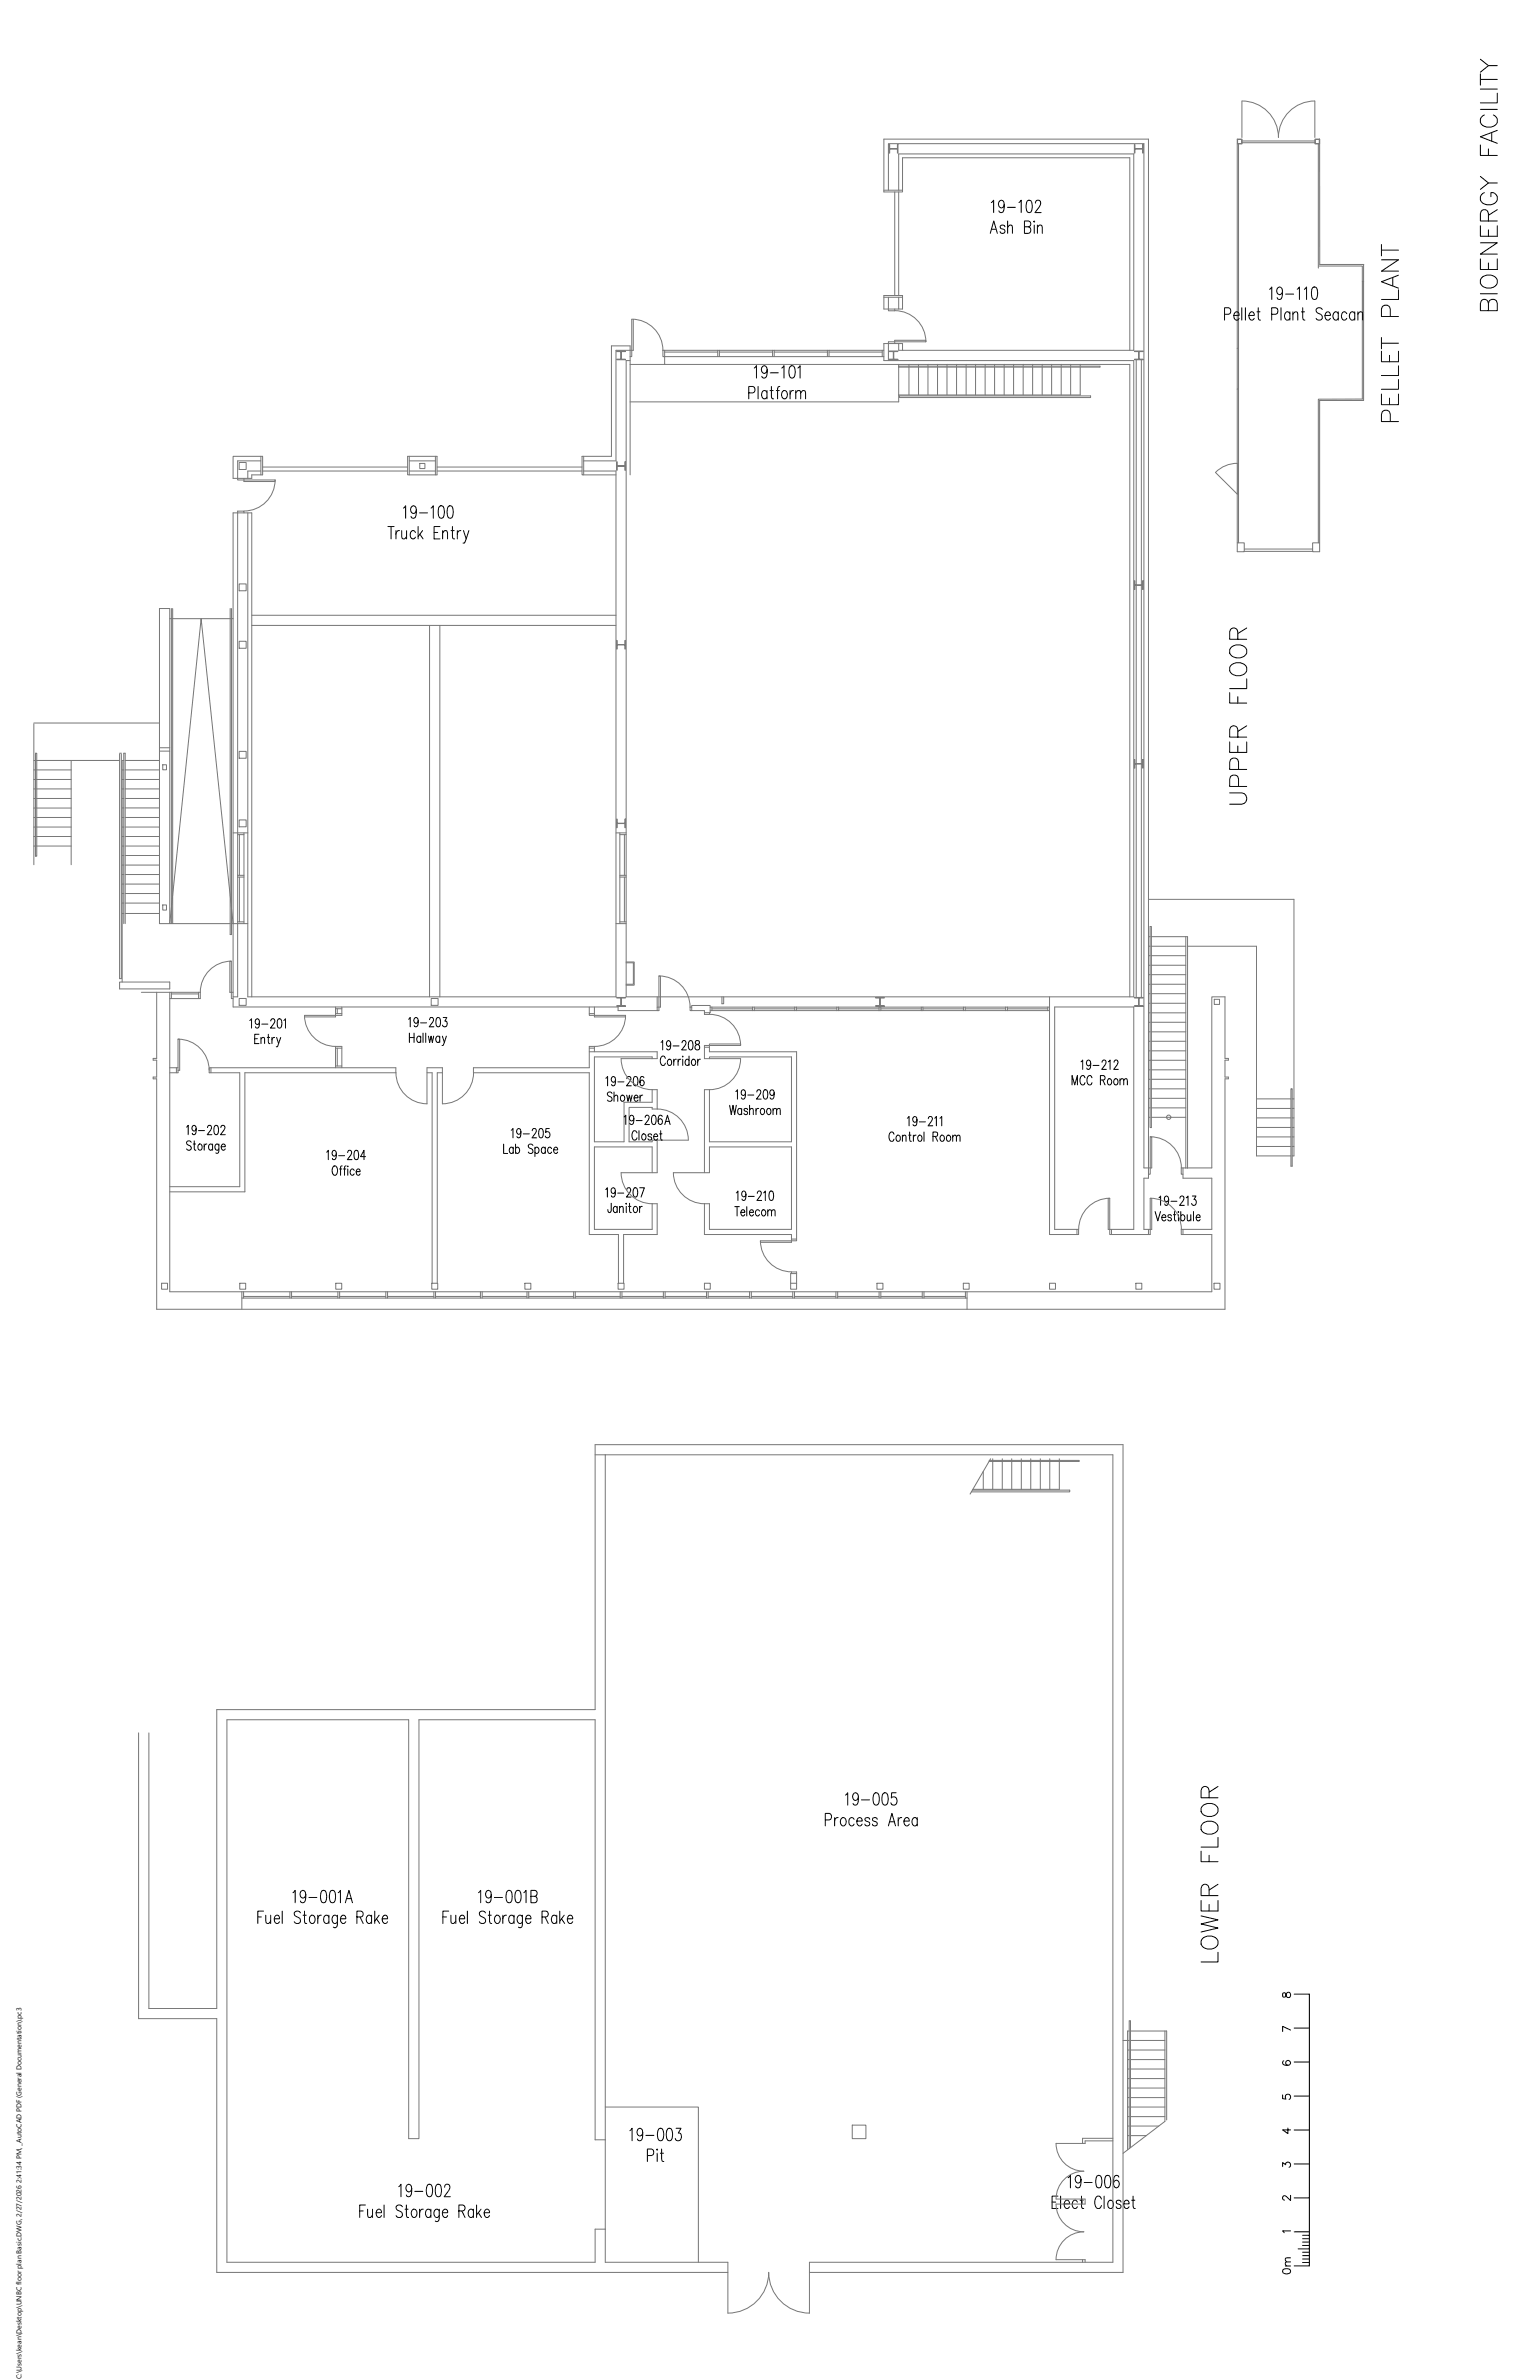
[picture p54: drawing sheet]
<svg xmlns="http://www.w3.org/2000/svg" width="279mm" height="432mm" viewBox="0 0 279 432" stroke-linecap="round" stroke-linejoin="round" font-family="sans-serif">
<defs><g id="words">
<text font-size="1.3" x="3.9" y="431.8" transform="rotate(-90 3.9 431.8)">C:\Users\kean\Desktop\UNBC floor plan Basic.DWG, 2/27/2026 2:41:34 PM, _AutoCAD PDF (General Documentation).pc3</text>
</g></defs>
<!-- layer: 3_Text -->
<g fill="none" stroke="#000" stroke-width=".18">
<path d="M179.9 36.8l.4-.5v2.3M182.2 37.1l-.2 .5a.47 .47 0 0 1-.8-.2 .64 .64 0 0 1 0-.7 .64 .64 0 0 1 .8-.3 2.06 2.06 0 0 1 0 2.1l-.5 .1-.3-.3M182.8 37.6h1.4M184.9 36.8l.4-.5v2.3M186.4 36.4l.4-.1a1.12 1.12 0 0 1 .5 1.3l-.3 .9-.4 .1a1.12 1.12 0 0 1-.4-1.3zM187.9 36.9v-.3a.51 .51 0 0 1 .8-.1 .51 .51 0 0 1 0 .7l-.9 1.4h1.1M179.7 42.4l.6-2.3 .7 2.3M179.9 41.6h.8M182.3 41.2a.46 .46 0 0 0-.4-.4 .46 .46 0 0 0-.5 .4 .85 .85 0 0 0 .8 .5l.1 .3a.46 .46 0 0 1-.4 .4 .46 .46 0 0 1-.5-.4M182.8 41.3l.4-.4 .4 .1 .1 1.4M182.8 40.1v2.3M185.9 41.2h.7a.55 .55 0 0 0 .4-.6 .55 .55 0 0 0-.4-.5h-.7v2.3h.7a.63 .63 0 0 0 .4-.6 .63 .63 0 0 0-.4-.6"/>
<path d="M187.6 40.1v.2zM187.6 40.9v1.5M188.2 41.3l.4-.4 .4 .1 .1 1.4M188.2 40.9v1.5M222.2 57h.7a.63 .63 0 0 0 .4-.5 .63 .63 0 0 0-.4-.6h-.7v2.2M223.9 57.3h.9v-.3a.43 .43 0 0 0-.2-.4 .43 .43 0 0 0-.5 .1 .82 .82 0 0 0 .4 1.4l.3-.3M225.3 55.9v2.2M226 55.9v2.2M226.6 57.3h1v-.3a.44 .44 0 0 0-.3-.3 .44 .44 0 0 0-.5 0 .81 .81 0 0 0-.2 .8 .81 .81 0 0 0 .6 .6l.4-.3M228 56.6h.6M228.3 55.9v1.8l.1 .3 .3 .1M230.3 52.5l.4-.4v2.3"/>
<path d="M230.7 57h.7a.63 .63 0 0 0 .5-.5 .63 .63 0 0 0-.5-.6h-.7v2.2M232.4 55.9v2.2M232.7 52.9a.59 .59 0 0 1-.6 .6 .73 .73 0 0 1-.5-.7 .73 .73 0 0 1 .6-.7 .95 .95 0 0 1 .5 1.3l-.3 .9-.4 .1-.2-.1-.1-.3M233.3 53.4h1.4M234 56.9l-.3-.3a.76 .76 0 0 0-.7 .8 .76 .76 0 0 0 .7 .7l.3-.3M234 56.6v1.5M234.6 57l.4-.4 .4 .1 .1 1.4M234.6 56.6v1.5M235.4 52.5l.4-.4v2.3M236.1 56.6h.6M236.3 55.9v1.8l.1 .3 .3 .1M236.6 52.5l.4-.4v2.3"/>
<path d="M238.2 52.2l.4-.1a1.12 1.12 0 0 1 .5 1.3l-.3 .9-.4 .1a1.12 1.12 0 0 1-.5-1.3zM239.9 56.2a.57 .57 0 0 0-.7-.3 .57 .57 0 0 0-.4 .7l.8 .4a.59 .59 0 0 1 .1 1 .59 .59 0 0 1-.9-.2M240.4 57.3h1v-.3a.46 .46 0 0 0-.3-.4 .46 .46 0 0 0-.5 .1 .82 .82 0 0 0 .4 1.4l.4-.3M242.8 56.9l-.3-.3a.76 .76 0 0 0-.7 .8 .76 .76 0 0 0 .7 .7l.3-.3M242.8 56.6v1.5M244.3 56.9l-.3-.3a.76 .76 0 0 0-.6 .8 .76 .76 0 0 0 .6 .7l.3-.3M245.8 56.9l-.3-.3a.76 .76 0 0 0-.7 .8 .76 .76 0 0 0 .7 .7l.3-.3M245.8 56.6v1.5M246.4 57l.4-.4 .4 .1v1.4M246.4 56.6v1.5M135.8 71.3h.8a.61 .61 0 0 0 .4-.6 .61 .61 0 0 0-.4-.6h-.8v2.3M136.8 66.8l.4-.4v2.2"/>
<path d="M137.5 70.1v2.3M139.1 71.2l-.3-.3a.76 .76 0 0 0-.6 .7 .76 .76 0 0 0 .6 .8l.3-.3M139.1 70.9v1.5M139.2 67.1l-.3 .6a.67 .67 0 0 1-.8-.5 .67 .67 0 0 1 .5-.8l.3 .1a1.91 1.91 0 0 1 0 2l-.4 .1-.3-.3M139.7 70.9h.6M139.7 67.7h1.5M140 70.1v1.9v.3l.4 .1M140.8 70.9h.6M141.5 70.1l-.3 .2-.1 .3v1.8M141.8 66.8l.4-.4v2.2M142 71l.2-.1a.76 .76 0 0 1 .7 .7 .76 .76 0 0 1-.7 .8 .89 .89 0 0 1-.2-1.4zM143.3 70.9v1.5"/>
<path d="M143.4 66.5l.4-.1a1.12 1.12 0 0 1 .5 1.3l-.3 .8-.4 .1a1.12 1.12 0 0 1-.5-1.3zM144 70.9l-.4 .1-.3 .5M144.4 71.3l.4-.4 .4 .1 .1 1.4M144.4 70.9v1.5M144.8 66.8l.4-.4v2.2M145.3 71.3l.4-.4 .4 .1 .1 1.4M70.4 95.6h1.1M71 95.6v2.2M71.8 96.3v1.5M72.5 96.3a.58 .58 0 0 0-.7 .7M72.9 96.3l.1 1.4 .4 .1 .4-.4M73.2 92.2l.4-.4v2.3"/>
<path d="M73.8 96.3v1.5M75.4 96.6l-.3-.3a.76 .76 0 0 0-.7 .8 .76 .76 0 0 0 .7 .7l.3-.3M75.5 92.5l-.2 .6a.47 .47 0 0 1-.7-.2 .64 .64 0 0 1 0-.8 .64 .64 0 0 1 .7-.2 2.09 2.09 0 0 1 0 2.1l-.4 .1-.2-.1-.1-.3M75.9 95.6v2.2M76.1 93.1h1.5M76.2 97l.6 .8M76.7 96.3l-.8 1.1M78.2 92.2l.4-.4v2.3M78.8 96.6h.6M79.7 91.9l.4-.1a1.12 1.12 0 0 1 .5 1.3l-.2 .9-.4 .1a1.09 1.09 0 0 1-.5-1.3zM79.8 95.6h-1v2.2h1M80.3 96.8l.4-.5 .4 .1 .1 1.4"/>
<path d="M80.3 96.3v1.5M81.3 91.9l.4-.1a1.12 1.12 0 0 1 .5 1.3l-.2 .9-.4 .1a1.16 1.16 0 0 1-.5-1.3zM81.8 96.3h.6M82.1 95.6v1.8v.3l.4 .1M83 96.3v1.5M83.6 96.3a.58 .58 0 0 0-.6 .7M84.1 96.3l.5 1.5 .5-1.5M84.6 97.8l-.3 .7-.3 .1M45.3 185.2l.3-.3v1.7M46.2 188.5h.5M47 187.7h-.8v1.7h.8M47.1 185.5l-.1 .2a.35 .35 0 0 1-.5 .2 .49 .49 0 0 1-.2-.7 .49 .49 0 0 1 .6-.2l.2 .5a.81 .81 0 0 1-.5 1.1l-.2-.2"/>
<path d="M47.3 188.6l.3-.3 .4 .1v1M47.3 188.3v1.1M47.5 185.9h1.1M48.5 188.3h.4M48.7 187.7v1.4v.2l.3 .1M49.1 185.3l.1-.2a.39 .39 0 0 1 .5-.1 .39 .39 0 0 1 .1 .5l-.7 1.1h.8M49.3 188.3v1.1M49.8 188.3a.46 .46 0 0 0-.5 .5M50.2 188.3l.3 1.1 .4-1.1M50.5 185l.3-.1a1.12 1.12 0 0 1 0 1.7h-.1a.79 .79 0 0 1-.4-1zM50.5 189.4l-.1 .5-.3 .1M51.5 185.2l.3-.3v1.7"/>
<path d="M74.1 185l.3-.3v1.7M74.3 187.5v1.7M74.3 188.3h.8M75.1 187.5v1.7M75.9 185.3l-.2 .4a.47 .47 0 0 1-.6-.5 .47 .47 0 0 1 .6-.4 1.26 1.26 0 0 1-.2 1.6l-.4-.3M76.3 185.7h1.1M76.3 188.3l-.2-.2a.58 .58 0 0 0-.5 .5 .58 .58 0 0 0 .5 .6l.2-.2M76.3 188.1v1.1M76.8 187.5v1.7M77.2 187.5v1.7M77.7 188.1l.3 1.1 .2-1.1 .2 1.1 .3-1.1M77.9 185.1l.3-.4h.2l.3 .3-.2 .6-.6 .8h.8"/>
<path d="M79.3 184.8l.3-.1a1.03 1.03 0 0 1 .3 1.4l-.1 .2-.4 .1a1.29 1.29 0 0 1-.1-1.6zM79.8 188.3l-.3-.2a.58 .58 0 0 0-.4 .5 .58 .58 0 0 0 .4 .6l.3-.2M79.8 188.1v1.1M80.3 188.1l.3 1.1 .4-1.1M80.4 184.7h.7l-.4 .6a.48 .48 0 0 1 .4 .8 .48 .48 0 0 1-.8 0M80.6 189.2l-.2 .6h-.2M109.9 195.7l.3-.3v1.7M111 198.5a.44 .44 0 0 0-.4-.3 .44 .44 0 0 0-.4 .4l.1 .3 .6 .3 .1 .5a.48 .48 0 0 1-.8 0M111.4 199.1l.3-.3 .3 .1 .1 1M111.4 198.2v1.7M111.7 196l-.1 .2a.35 .35 0 0 1-.5 .2 .49 .49 0 0 1-.2-.7 .49 .49 0 0 1 .6-.2l.2 .5a.81 .81 0 0 1-.5 1.1l-.2-.3M112.1 196.4h1.1"/>
<path d="M112.7 198.9a.54 .54 0 0 1 .7 .3 .54 .54 0 0 1-.4 .7l-.4-.2v-.4zM113.7 198.8l.2 1.1 .3-1.1 .2 1.1 .3-1.1M113.7 195.8l.1-.3a.39 .39 0 0 1 .5 0 .39 .39 0 0 1 .1 .5l-.7 1.1h.8M115 199.3h.8l-.2-.4a.54 .54 0 0 0-.6 .3 .54 .54 0 0 0 .3 .7h.2l.3-.2M115.1 195.5l.3-.1a1.16 1.16 0 0 1 0 1.7h-.1a1.03 1.03 0 0 1-.3-1.4zM116.1 198.8v1.1M116.6 198.8a.46 .46 0 0 0-.5 .5M116.8 195.6l-.3-.2a1.08 1.08 0 0 0-.3 1.4l.1 .2a.47 .47 0 0 0 .6-.4 .47 .47 0 0 0-.6-.5l-.2 .4M119.9 189.2l.3-.3v1.7M120.7 192.1a.41 .41 0 0 0-.2-.4 .41 .41 0 0 0-.4 .1 1.16 1.16 0 0 0 .1 1.6l.3-.1 .2-.3M121.3 192.3a.54 .54 0 0 1 .6 .4 .54 .54 0 0 1-.3 .7 .57 .57 0 0 1-.6-.4 .57 .57 0 0 1 .3-.7zM121.7 189.4l-.2 .4a.46 .46 0 0 1-.6-.4 .46 .46 0 0 1 .6-.4 1.29 1.29 0 0 1-.2 1.6l-.3-.1v-.2"/>
<path d="M122.1 189.8h1.1M122.2 192.3v1.1M122.7 192.3a.43 .43 0 0 0-.5 .4M123 192.3v1.1M123.5 192.3a.44 .44 0 0 0-.5 .4M123.7 189.3l.3-.4h.2l.3 .3-.2 .6-.6 .8h.8M123.9 191.7v.2zM123.9 192.3v1.1M125 192.5l-.2-.2a.57 .57 0 0 0-.5 .5 .57 .57 0 0 0 .5 .6l.2-.3M125 191.7v1.7M125.1 189l.3-.1a1.03 1.03 0 0 1 .3 1.3l-.1 .3-.4 .1a1.29 1.29 0 0 1-.1-1.6zM125.6 192.3h.1a.57 .57 0 0 1 .5 .5 .57 .57 0 0 1-.5 .6l-.3-.5z"/>
<path d="M126.2 189v.4a.66 .66 0 0 1 .7 .4 .66 .66 0 0 1-.1 .7 .52 .52 0 0 1-.8-.4 .52 .52 0 0 1 .7-.6l.1-.1a.36 .36 0 0 0-.2-.5zM126.6 192.3v1.1M127.1 192.3a.46 .46 0 0 0-.5 .4M133.5 198.1l.3-.3v1.7M135.3 198.4l-.2 .4a.46 .46 0 0 1-.6-.5 .46 .46 0 0 1 .6-.4 1.33 1.33 0 0 1-.2 1.6l-.3-.1-.1-.2M135.7 198.8h1.1M137.3 198.2l.2-.4 .4 .1 .1 .2-.1 .6-.7 .8h.9M138.6 197.9l.3-.1a1.02 1.02 0 0 1 .3 1.4l-.1 .2-.3 .1a1.33 1.33 0 0 1-.2-1.6zM140.5 198.4l-.2 .4a.47 .47 0 0 1-.6-.5 .47 .47 0 0 1 .6-.4 1.3 1.3 0 0 1-.2 1.6l-.3-.1-.1-.2M194.5 196.9v-1.7l.5 1.7 .5-1.7v1.7M196.1 192.7l.3-.3v1.7M196.8 195.6a.42 .42 0 0 0-.4-.4 .42 .42 0 0 0-.4 .4l-.1 .7a.47 .47 0 0 0 .4 .6 .47 .47 0 0 0 .5-.4"/>
<path d="M197.9 193l-.2 .4a.46 .46 0 0 1-.6-.5 .46 .46 0 0 1 .6-.4 1.29 1.29 0 0 1-.2 1.6l-.3-.1v-.1M198.1 195.6a.42 .42 0 0 0-.4-.4 .42 .42 0 0 0-.4 .4l-.1 .7a.47 .47 0 0 0 .3 .6 .47 .47 0 0 0 .6-.4M198.3 193.4h1.1M199.6 196h.8l.1-.3-.1-.4-.8-.1v1.7M199.9 192.8l.1-.2a.39 .39 0 0 1 .6-.1 .39 .39 0 0 1 0 .5l-.7 1.1h.8M200.1 196l.4 .9M201.1 192.7l.3-.3v1.7M201.1 195.9a.54 .54 0 0 1 .7 .3 .54 .54 0 0 1-.4 .7h-.3l-.1-.2-.1-.4zM202.1 192.8l.3-.4h.2l.2 .3-.1 .6-.6 .8h.8M202.2 195.9a.54 .54 0 0 1 .7 .3 .54 .54 0 0 1-.4 .7 .57 .57 0 0 1-.5-.4 .57 .57 0 0 1 .2-.6zM203.2 196.1l.3-.3 .3 .1 .1 1M203.2 195.8v1.1"/>
<path d="M203.9 196.1l.3-.3 .3 .1v1M33.8 204.6l.3-.3v1.7M34.7 207.3a.44 .44 0 0 0-.5-.2 .44 .44 0 0 0-.4 .4l.2 .2 .6 .3 .1 .5a.48 .48 0 0 1-.9 0M35.1 207.6h.4M35.2 207.1v1.3l.1 .3 .2 .1M35.6 204.8l-.2 .4a.46 .46 0 0 1-.6-.4 .46 .46 0 0 1 .6-.5 1.31 1.31 0 0 1-.2 1.7l-.3-.1v-.2M36 205.2h1.1M36.1 207.7a.54 .54 0 0 1 .6 .4 .54 .54 0 0 1-.3 .7 .57 .57 0 0 1-.5-.4 .57 .57 0 0 1 .2-.7zM37 207.6v1.2M37.5 207.6a.46 .46 0 0 0-.5 .5M37.7 204.7l.2-.4h.2l.3 .3-.2 .5-.6 .9h.8M38.6 207.9l-.2-.2a.52 .52 0 0 0-.6 .3 .52 .52 0 0 0 .2 .7l.3 .1 .3-.3"/>
<path d="M38.6 207.6v1.2M39 204.3h.3a1.03 1.03 0 0 1 .3 1.3l-.1 .3-.3 .1a1.31 1.31 0 0 1-.2-1.7zM39.7 207.6l-.1 1.6-.1 .1h-.3M39.7 207.9l-.1-.2a.54 .54 0 0 0-.7 .4 .54 .54 0 0 0 .4 .7h.2l.2-.3M40.1 204.7v-.3a.39 .39 0 0 1 .6-.1 .39 .39 0 0 1 0 .6l-.7 1.1h.9M40.1 208.1h.8l-.2-.4a.54 .54 0 0 0-.6 .4 .54 .54 0 0 0 .3 .7l.5-.3M59.3 209.1l.3-.3v1.7M60.5 211.7l.1-.1a.8 .8 0 0 1 .6 1.3 .43 .43 0 0 1-.7 .3l-.2-.5v-.4zM61 209.4l-.2 .4a.46 .46 0 0 1-.6-.5 .46 .46 0 0 1 .6-.4 1.29 1.29 0 0 1-.1 1.6l-.4-.1v-.2M61.4 209.8h1.1M61.6 212.2h.4M62.1 211.6l-.3 .1v.2v1.4"/>
<path d="M62.3 212.2h.4M62.8 211.6l-.2 .1-.1 .2v1.4M63.1 209.2l.1-.3 .4-.1 .2 .5-.8 1.2h.9M63.1 211.6v.2zM63.1 212.2v1.1M64.3 212.4l-.2-.1a.55 .55 0 0 0-.6 .3 .55 .55 0 0 0 .3 .7l.5-.2M64.4 208.9l.3-.1a1.07 1.07 0 0 1 .3 1.4l-.1 .2-.3 .1a1.29 1.29 0 0 1-.2-1.6zM64.6 212.7h.7l-.2-.5a.58 .58 0 0 0-.5 .5 .58 .58 0 0 0 .5 .6l.2-.2M66.3 209.9h-.9l.6-1.1v1.7M91.4 207.7v1.7h.7M92.8 205.1l.3-.3v1.7M93.1 208.5l-.1-.2a.54 .54 0 0 0-.6 .3 .54 .54 0 0 0 .2 .7l.3 .1 .2-.3"/>
<path d="M93.1 208.2v1.2M93.5 208.5l.2-.2a.55 .55 0 0 1 .6 .4 .55 .55 0 0 1-.3 .7l-.5-.3M93.5 207.7v1.7M94.5 205.4a.43 .43 0 0 1-.4 .5 .5 .5 0 0 1-.4-.6 .5 .5 0 0 1 .6-.4l.2 .5a.81 .81 0 0 1-.5 1.1l-.2-.2M94.9 205.8h1.1M96.6 205.2v-.2a.39 .39 0 0 1 .6-.1 .39 .39 0 0 1 0 .6l-.7 1h.9M96.7 207.9a.44 .44 0 0 0-.5-.3 .44 .44 0 0 0-.4 .5l.2 .2 .5 .2a.45 .45 0 0 1 .1 .8 .45 .45 0 0 1-.8-.2M97 208.5l.2-.2a.55 .55 0 0 1 .6 .4 .55 .55 0 0 1-.3 .7l-.5-.3M97 208.2v1.7M97.9 204.9l.3-.1a1.16 1.16 0 0 1 0 1.7h-.1a1.03 1.03 0 0 1-.3-1.4zM98.9 208.5l-.1-.2a.54 .54 0 0 0-.6 .3 .54 .54 0 0 0 .2 .7l.3 .1 .2-.3M98.9 208.2v1.2"/>
<path d="M99.7 204.8h-.6l-.1 .7a.5 .5 0 0 1 .8 .5 .5 .5 0 0 1-.8 .4l-.1-.2M100.1 208.5l-.3-.3a.58 .58 0 0 0-.4 .6 .58 .58 0 0 0 .4 .6l.3-.3M100.4 208.7h.8l-.2-.4a.55 .55 0 0 0-.6 .4 .55 .55 0 0 0 .4 .7l.4-.3M109.9 215.9l.3-.3v1.7M110.9 218.4l-.1 1.5-.1 .2-.3-.1-.1-.5M111.7 216.2l-.1 .2a.36 .36 0 0 1-.3 .2 .36 .36 0 0 1-.4-.2v-.2a.45 .45 0 0 1 .4-.6 1.11 1.11 0 0 1 0 1.7l-.3-.1-.1-.2M112 219.2l-.1-.1a.54 .54 0 0 0-.7 .3 .54 .54 0 0 0 .3 .7h.2l.3-.2M112 219v1.1M112.1 216.6h1.1M112.4 219.3l.3-.3 .3 .1 .1 1M112.4 219v1.1M113.2 202.7l.3-.3v1.7"/>
<path d="M113.6 218.4v.2zM113.6 219v1.1M113.7 216l.2-.4h.3l.2 .3-.1 .6-.7 .8h.9M114 219h.5M114.2 218.4v1.4l.1 .2 .2 .1M115 203l-.1 .2a.36 .36 0 0 1-.3 .3 .36 .36 0 0 1-.3-.3v-.6l.3-.2a1.03 1.03 0 0 1 0 1.7l-.3-.2M115 215.7l.3-.1a1.03 1.03 0 0 1 .3 1.4l-.1 .2-.3 .1a1.29 1.29 0 0 1-.2-1.6zM115.1 219.1a.54 .54 0 0 1 .6 .3 .54 .54 0 0 1-.3 .7h-.2l-.2-.2-.1-.4zM115.4 203.4h1.1M115.6 205.6a.42 .42 0 0 0-.5-.4 .42 .42 0 0 0-.4 .4v.7a.47 .47 0 0 0 .3 .6 .47 .47 0 0 0 .6-.4M115.9 205.2v1.7M116 219v1.1"/>
<path d="M116.1 215.6h.8l-.6 1.7M116.5 219a.46 .46 0 0 0-.5 .5M116.6 205.9a.54 .54 0 0 1 .7 .3 .54 .54 0 0 1-.4 .7h-.3l-.1-.2-.1-.4zM117.1 202.8l.2-.4h.2l.3 .3-.2 .6-.6 .8h.8M118.2 206a.36 .36 0 0 0-.3-.2 .36 .36 0 0 0-.3 .2l.2 .3 .4 .1v.3a.36 .36 0 0 1-.3 .2 .36 .36 0 0 1-.3-.2M118.4 202.5l.3-.1a1.03 1.03 0 0 1 .3 1.4l-.1 .2-.3 .1a1.29 1.29 0 0 1-.2-1.6zM118.6 206.3h.7l-.1-.4a.54 .54 0 0 0-.7 .4 .54 .54 0 0 0 .4 .6h.2l.2-.2M119.7 205.8h.4M119.9 205.2v1.4v.3h.3M120.1 202.6v-.1l-.3-.1a1.04 1.04 0 0 0 0 1.7 .5 .5 0 0 0 .4-.6 .5 .5 0 0 0-.6-.4l-.2 .4M120.6 204.1l.5-1.7 .5 1.7M120.8 203.5h.6"/>
<path d="M132.4 200.6l.3 1.7 .3-1.7 .3 1.7 .3-1.7M133.3 219h.9M133.6 216.5l.3-.3v1.7M133.7 219v1.7M134.6 201.4l-.2-.1a.54 .54 0 0 0-.6 .3 .54 .54 0 0 0 .2 .6l.3 .1 .3-.2M134.6 201.2v1.1M135.3 216.7l-.2 .4a.46 .46 0 0 1-.5-.4 .46 .46 0 0 1 .5-.4 1.33 1.33 0 0 1-.1 1.6l-.3-.1-.1-.2M135.5 219v1.7M135.6 201.4a.34 .34 0 0 0-.3-.2 .34 .34 0 0 0-.3 .2v.2l.6 .2v.3a.33 .33 0 0 1-.3 .2 .33 .33 0 0 1-.3-.2M135.8 217.1h1M136 201.5l.3-.3 .3 .1 .1 1M136 200.6v1.7"/>
<path d="M137.2 201.2v1.1M137.4 216.6l.1-.3a.39 .39 0 0 1 .5 0 .39 .39 0 0 1 .1 .5l-.8 1.1h.9M137.6 201.2l-.3 .1-.1 .4M137.8 219.8l-.1-.2a.53 .53 0 0 0-.7 .5 .53 .53 0 0 0 .5 .6l.3-.2M138.1 201.3a.55 .55 0 0 1 .7 .3 .55 .55 0 0 1-.4 .7 .6 .6 0 0 1-.5-.4 .6 .6 0 0 1 .2-.6zM138.3 219.6a.55 .55 0 0 1 .7 .4 .55 .55 0 0 1-.4 .7 .6 .6 0 0 1-.5-.4 .6 .6 0 0 1 .2-.7zM138.5 216.5l.4-.3v1.7M139.3 201.3a.54 .54 0 0 1 .6 .3 .54 .54 0 0 1-.2 .6 .54 .54 0 0 1-.6-.3 .54 .54 0 0 1 .2-.6zM139.3 219.9l.3-.3h.3l.1 1.1M139.3 219.6v1.1M139.7 216.3l.3-.1a1.07 1.07 0 0 1 .3 1.4l-.1 .2-.3 .1a1.33 1.33 0 0 1-.2-1.6zM140 219.9l.3-.3h.3v1.1"/>
<path d="M140.3 201.5l.2-.3 .3 .1 .1 1M140.3 201.2v1.1M140.9 201.5l.3-.3 .3 .1 .1 1M162.2 205.9a.41 .41 0 0 0-.7-.4 1.16 1.16 0 0 0 .1 1.7l.4-.1 .2-.3M162.8 206.1l.1-.1a.57 .57 0 0 1 .4 .6 .57 .57 0 0 1-.4 .6l-.3-.5zM163.7 206.4l.3-.4 .3 .1 .1 1.1M163.7 206v1.2M164.6 203l.3-.4v1.7M164.9 206h.4M165 205.5v1.3l.1 .3 .3 .1M165.7 206v1.2M166.2 206l-.3 .1-.2 .4"/>
<path d="M166.4 203.2a.43 .43 0 0 1-.5 .5 .5 .5 0 0 1-.3-.6 .5 .5 0 0 1 .6-.4l.2 .5a.81 .81 0 0 1-.5 1.1l-.2-.2M166.7 206.1a.54 .54 0 0 1 .6 .4 .54 .54 0 0 1-.3 .7 .57 .57 0 0 1-.5-.5 .57 .57 0 0 1 .2-.6zM166.8 203.6h1.1M167.6 205.5v1.7M168.4 203.1l.1-.3a.39 .39 0 0 1 .5-.1 .39 .39 0 0 1 .1 .6l-.7 1h.8M169.3 206.3l.7-.1 .1-.2-.1-.5h-.7v1.7M169.6 203l.3-.4v1.7M169.7 206.3l.4 .9M170.5 203l.4-.4v1.7M170.7 206.1a.54 .54 0 0 1 .7 .4 .54 .54 0 0 1-.4 .7 .57 .57 0 0 1-.5-.5 .57 .57 0 0 1 .2-.6zM171.9 206.1a.54 .54 0 0 1 .6 .4 .54 .54 0 0 1-.3 .7l-.3-.1-.1-.2-.1-.4zM172.8 206.4l.3-.4 .4 .1v1.1"/>
<path d="M172.8 206v1.2M173.5 206.4l.3-.4 .3 .1 .1 1.1M209.6 219.9l.5 1.7 .4-1.7M210.3 217.4l.3-.3v1.7M212 217.6l-.2 .4a.46 .46 0 0 1-.6-.4 .46 .46 0 0 1 .6-.4 1.31 1.31 0 0 1-.1 1.6l-.3-.1-.1-.2M212.4 218h1.1M213.1 219.9v1.4v.2l.3 .1M213.8 219.9v.2zM214.1 217.5v-.3a.39 .39 0 0 1 .6 0 .39 .39 0 0 1 .1 .5l-.8 1.1h.9M214.2 219.9v1.7M215.2 217.4l.3-.3v1.7M216.3 217.1h.7l-.4 .6a.5 .5 0 0 1 .4 .7 .5 .5 0 0 1-.7 .2l-.1-.2"/>
<path d="M216.5 219.9v1.7M134.4 220h.7l-.1-.4a.55 .55 0 0 0-.6 .4 .55 .55 0 0 0 .3 .7h.2l.2-.2M136 220h.7l-.1-.4a.55 .55 0 0 0-.7 .4 .55 .55 0 0 0 .4 .7h.2l.2-.2M210.8 221h.7l-.1-.4a.54 .54 0 0 0-.7 .3 .54 .54 0 0 0 .4 .7l.4-.2M212.5 220.7a.34 .34 0 0 0-.3-.2 .34 .34 0 0 0-.3 .2l.1 .3 .5 .1v.3a.34 .34 0 0 1-.3 .2 .34 .34 0 0 1-.3-.2M212.9 220.5h.4M213.8 220.5v1.1M214.2 220.7l.2-.1a.54 .54 0 0 1 .6 .3 .54 .54 0 0 1-.3 .7l-.5-.2M215.4 220.5v1l.4 .1 .2-.3M216 220.5v1.1M217 221h.7l-.1-.4a.54 .54 0 0 0-.6 .3 .54 .54 0 0 0 .3 .7h.2l.2-.2M149.7 330.3h.8a.63 .63 0 0 0 .4-.6 .63 .63 0 0 0-.4-.6h-.8v2.3"/>
<path d="M151.4 329.9v1.5M152.1 329.9a.57 .57 0 0 0-.7 .6M152.7 330l.2-.1a.76 .76 0 0 1 .6 .8 .76 .76 0 0 1-.6 .7 .91 .91 0 0 1-.2-1.4zM153.4 325.8l.4-.4v2.2M155 330.2l-.4-.3a.76 .76 0 0 0-.6 .8 .76 .76 0 0 0 .6 .7l.4-.3M155.4 330.5h1v-.2a.45 .45 0 0 0-.7-.3 .81 .81 0 0 0-.2 .8 .81 .81 0 0 0 .6 .6l.3-.3M155.7 326.1a.6 .6 0 0 1-.5 .7 .73 .73 0 0 1-.5-.7 .73 .73 0 0 1 .6-.7l.2 .1a1.91 1.91 0 0 1 0 2l-.4 .1-.3-.3M156.3 326.7h1.5M157.8 330.2a.46 .46 0 0 0-.4-.3 .46 .46 0 0 0-.5 .3 .93 .93 0 0 0 .8 .6l.1 .3a.46 .46 0 0 1-.4 .3 .46 .46 0 0 1-.5-.3M158.6 325.5l.4-.1a1.12 1.12 0 0 1 .5 1.3l-.2 .8-.4 .1a1.12 1.12 0 0 1-.5-1.3zM159.2 330.2a.45 .45 0 0 0-.5-.3 .45 .45 0 0 0-.4 .3 .93 .93 0 0 0 .8 .6l.1 .3a.45 .45 0 0 1-.5 .3 .45 .45 0 0 1-.4-.3M160.3 325.5l.4-.1a1.12 1.12 0 0 1 .4 1.3l-.2 .8-.4 .1a1.12 1.12 0 0 1-.5-1.3z"/>
<path d="M161.2 331.4l.6-2.3 .7 2.3M161.4 330.7h.8M162.6 325.4h-.8l-.1 .9a.55 .55 0 0 1 1 .2 .72 .72 0 0 1-.1 .8 .72 .72 0 0 1-.8 .2l-.2-.3M163 329.9v1.5M163.6 329.9a.57 .57 0 0 0-.6 .6M164 330.5h1v-.2a.45 .45 0 0 0-.7-.3 .81 .81 0 0 0-.3 .8 .81 .81 0 0 0 .7 .6l.3-.3M166.4 330.2l-.3-.3a.76 .76 0 0 0-.6 .8 .76 .76 0 0 0 .6 .7l.3-.3M166.4 329.9v1.5M46.8 347.9h.6M47.8 346.9h-1v2.2M48.2 347.6l.1 1.4 .4 .1 .4-.4M49.1 347.6v1.5"/>
<path d="M49.8 348.3h.9v-.2a.43 .43 0 0 0-.2-.4 .43 .43 0 0 0-.5 0 .82 .82 0 0 0 .4 1.4l.3-.3M51.2 346.9v2.2M53.1 343.5l.5-.4v2.3M54.5 347.2a.56 .56 0 0 0-.7-.3 .56 .56 0 0 0-.3 .7l.7 .5a.59 .59 0 0 1 .1 .9 .59 .59 0 0 1-.9-.2M55 347.6h.6M55.2 346.9v1.8l.1 .3 .3 .1M55.5 343.9l-.3 .5a.47 .47 0 0 1-.7-.2 .64 .64 0 0 1 0-.8 .64 .64 0 0 1 .7-.2 2.06 2.06 0 0 1 0 2l-.4 .2-.2-.2-.1-.2M56 344.4h1.5M56.4 347.7l.1-.1a.76 .76 0 0 1 .7 .8 .76 .76 0 0 1-.7 .7 .93 .93 0 0 1-.1-1.4zM57.7 347.6v1.5M58.3 347.6l-.4 .1-.2 .6M58.4 343.2l.4-.1a1.12 1.12 0 0 1 .5 1.3l-.3 .8-.4 .2a1.11 1.11 0 0 1-.5-1.3z"/>
<path d="M59.7 347.9l-.3-.3a.76 .76 0 0 0-.7 .8 .76 .76 0 0 0 .7 .7l.3-.3M59.7 347.6v1.5M60 343.2l.4-.1a1.08 1.08 0 0 1 .5 1.3l-.3 .8-.4 .2a1.11 1.11 0 0 1-.4-1.3zM61.2 347.6l-.1 2.1a.41 .41 0 0 1-.6 .1M61.2 347.9l-.3-.3a.76 .76 0 0 0-.7 .8 .76 .76 0 0 0 .7 .7l.3-.3M61.4 343.5l.4-.4v2.3M61.8 348.3h.9v-.2a.44 .44 0 0 0-.2-.4 .44 .44 0 0 0-.5 0 .81 .81 0 0 0-.2 .9 .81 .81 0 0 0 .6 .5l.3-.3M62.7 345.4l.6-2.3 .6 2.3M62.9 344.6h.8M64.7 347.9h.8a.55 .55 0 0 0 .4-.5 .55 .55 0 0 0-.4-.5h-.8v2.2M65.3 347.9l.6 1.2M67.4 347.9l-.3-.3a.76 .76 0 0 0-.7 .8 .76 .76 0 0 0 .7 .7l.3-.3"/>
<path d="M67.4 347.6v1.5M68 346.9v2.2M68.3 348.3l.6 .8M68.8 347.6l-.8 1.1M69.3 348.3h1v-.2a.43 .43 0 0 0-.2-.4 .43 .43 0 0 0-.5 0 .81 .81 0 0 0-.2 .9 .81 .81 0 0 0 .6 .5l.3-.3M80.3 347.9h.7M81.4 346.9h-1.1v2.2M81.8 347.6l.1 1.4 .4 .1 .4-.4M82.7 347.6v1.5M83.3 348.3h1v-.2a.45 .45 0 0 0-.4-.5 .45 .45 0 0 0-.5 .3 .75 .75 0 0 0 .6 1.2l.3-.3M84.8 346.9v2.2M86.8 343.5l.4-.4v2.3"/>
<path d="M88.1 347.2a.57 .57 0 0 0-.7-.3 .57 .57 0 0 0-.4 .7l.3 .2a.93 .93 0 0 1 .8 .7 .59 .59 0 0 1-.4 .6 .59 .59 0 0 1-.7-.3M88.6 347.6h.5M88.8 346.9v1.8l.1 .3 .3 .1M89.1 343.9v.3a.47 .47 0 0 1-.5 .3 .47 .47 0 0 1-.4-.3 .63 .63 0 0 1 0-.8 .63 .63 0 0 1 .7-.2 2.06 2.06 0 0 1 0 2l-.4 .2-.3-.2v-.2M89.7 344.4h1.5M90 347.7l.1-.1a.76 .76 0 0 1 .7 .8 .76 .76 0 0 1-.7 .7 .91 .91 0 0 1-.1-1.4zM91.2 347.6v1.5M91.9 347.6a.6 .6 0 0 0-.7 .7M92.1 343.2l.4-.1a1.08 1.08 0 0 1 .4 1.3l-.2 .8-.4 .2a1.11 1.11 0 0 1-.5-1.3zM93.3 347.9l-.4-.3a.76 .76 0 0 0-.6 .8 .76 .76 0 0 0 .6 .7l.4-.3M93.3 347.6v1.5M93.7 343.2l.4-.1a1.12 1.12 0 0 1 .5 1.3l-.3 .8-.4 .2a1.11 1.11 0 0 1-.5-1.3z"/>
<path d="M94.8 347.6l-.1 2.1-.2 .2-.4-.1M94.8 347.9l-.3-.3a.76 .76 0 0 0-.7 .8 .76 .76 0 0 0 .7 .7l.3-.3M95 343.5l.4-.4v2.3M95.4 348.3h.9v-.2a.45 .45 0 0 0-.4-.5 .45 .45 0 0 0-.5 .3 .75 .75 0 0 0 .6 1.2l.3-.3M96.3 344.2h.7a.56 .56 0 0 0 .5-.5 .56 .56 0 0 0-.5-.6h-.7v2.3h.7a.61 .61 0 0 0 .5-.6 .61 .61 0 0 0-.5-.6M98.3 347.9h.8a.55 .55 0 0 0 .4-.5 .55 .55 0 0 0-.4-.5h-.8v2.2M98.9 347.9l.6 1.2M101 347.9l-.3-.3a.76 .76 0 0 0-.7 .8 .76 .76 0 0 0 .7 .7l.3-.3M101 347.6v1.5M101.6 346.9v2.2M101.9 348.3l.5 .8M102.4 347.6l-.8 1.1"/>
<path d="M102.9 348.3h1v-.2a.45 .45 0 0 0-.4-.5 .45 .45 0 0 0-.5 .3 .75 .75 0 0 0 .6 1.2l.3-.3M72.3 396.9l.4-.4v2.2M74.7 397.2a.59 .59 0 0 1-.6 .6 .73 .73 0 0 1-.5-.7 .73 .73 0 0 1 .6-.6 .95 .95 0 0 1 .5 1.2l-.3 .9-.4 .1-.3-.3M75.2 397.7h1.5M77.6 396.6l.4-.1a1.16 1.16 0 0 1 .5 1.2l-.3 .9-.4 .1a1.12 1.12 0 0 1-.5-1.3zM79.2 396.6l.4-.1a1.16 1.16 0 0 1 .5 1.2l-.2 .9-.5 .1a1.08 1.08 0 0 1-.4-1.3zM80.7 397v-.3a.53 .53 0 0 1 .8-.1 .53 .53 0 0 1 .1 .7l-1 1.4h1.1M114.3 386.7l.4-.4v2.3M116.6 387.1a.57 .57 0 0 1-.5 .6 .73 .73 0 0 1-.5-.7 .73 .73 0 0 1 .5-.7l.3 .1a2.12 2.12 0 0 1 0 2.1l-.4 .1-.3-.4M117.2 387.6h1.4M117.5 391.2h.7a.63 .63 0 0 0 .4-.5 .63 .63 0 0 0-.4-.6h-.7v2.2M119.2 390.1v.2z"/>
<path d="M119.2 390.8v1.5M119.5 386.4l.4-.1a1.16 1.16 0 0 1 .5 1.3l-.2 .9-.4 .1a1.12 1.12 0 0 1-.5-1.3zM119.8 390.8h.6M120 390.1v1.8l.1 .3 .3 .1M121.1 386.4l.4-.1a1.16 1.16 0 0 1 .5 1.3l-.2 .9-.4 .1a1.12 1.12 0 0 1-.5-1.3zM122.7 386.3h.8l-.4 .9a.68 .68 0 0 1 .5 .8 .68 .68 0 0 1-.9 .5l-.2-.4M190.9 399.7h.6M191.9 398.6h-1v2.3h1M192.4 398.6v2.3M193.8 395.3l.4-.5v2.3M195.5 399.7l-.3-.3a.76 .76 0 0 0-.7 .7 .76 .76 0 0 0 .7 .8l.3-.4M196 399.4h.5"/>
<path d="M196.1 395.6l-.2 .5a.47 .47 0 0 1-.7-.2 .64 .64 0 0 1 0-.7 .64 .64 0 0 1 .7-.3 2.12 2.12 0 0 1 0 2.1l-.4 .1-.3-.1v-.2M196.2 398.6v1.8l.1 .3 .3 .2M196.7 396.1h1.4M199 394.9l.4-.1a1.12 1.12 0 0 1 .5 1.3l-.2 .9-.4 .1a1.16 1.16 0 0 1-.5-1.3zM199.8 399.1a.56 .56 0 0 0-.5-.5 .56 .56 0 0 0-.6 .5 1.46 1.46 0 0 0 .4 1.8 .59 .59 0 0 0 .7-.6M200.3 398.6v2.3M200.6 394.9l.4-.1a1.12 1.12 0 0 1 .5 1.3l-.2 .9-.4 .1a1.16 1.16 0 0 1-.5-1.3zM201.2 399.5l.2-.1a.76 .76 0 0 1 .6 .7 .76 .76 0 0 1-.6 .8 .93 .93 0 0 1-.2-1.4zM203 395.2l-.1-.3-.4-.1a1.25 1.25 0 0 0-.5 1.5l.3 .7a.67 .67 0 0 0 .8-.5 .67 .67 0 0 0-.5-.8 .59 .59 0 0 0-.6 .6M203.4 399.7a.46 .46 0 0 0-.5-.4 .46 .46 0 0 0-.4 .4 .87 .87 0 0 0 .8 .5l.1 .3a.46 .46 0 0 1-.5 .4 .46 .46 0 0 1-.4-.4M205.3 399.4h.6M205.6 398.6v1.8l.1 .3 .3 .2"/>
<path d="M65.3 401.3h.6M66.3 400.2h-1v2.3M66.7 401l.1 1.4 .4 .1 .4-.5M67.6 401v1.5M68.2 401.6h1v-.2a.45 .45 0 0 0-.4-.4 .45 .45 0 0 0-.5 .3 .77 .77 0 0 0 .6 1.2l.3-.4M69.7 400.2v2.3M73 400.5a.6 .6 0 0 0-.7-.3 .6 .6 0 0 0-.4 .5l.3 .5a.89 .89 0 0 1 .8 .6v.3a.63 .63 0 0 1-.6 .4 .63 .63 0 0 1-.5-.4M73.5 401h.5M73.7 400.2v1.8l.1 .4 .3 .1M74.8 401.1l.2-.1a.76 .76 0 0 1 .7 .7 .76 .76 0 0 1-.7 .8 .93 .93 0 0 1-.2-1.4zM76.1 401v1.5M76.8 401a.6 .6 0 0 0-.7 .6"/>
<path d="M78.2 401.3l-.4-.3a.76 .76 0 0 0-.6 .7 .76 .76 0 0 0 .6 .8l.4-.4M78.2 401v1.5M79.7 401l-.1 2-.2 .2-.4-.1M79.7 401.3l-.3-.3a.76 .76 0 0 0-.7 .7 .76 .76 0 0 0 .7 .8l.3-.4M80.3 401.6h.9v-.2a.43 .43 0 0 0-.2-.4 .43 .43 0 0 0-.5 .1 .83 .83 0 0 0 .4 1.4l.3-.4M83.2 401.3h.8a.56 .56 0 0 0 .4-.5 .56 .56 0 0 0-.4-.6h-.8v2.3M83.8 401.3l.6 1.2M85.9 401.3l-.3-.3a.76 .76 0 0 0-.7 .7 .76 .76 0 0 0 .7 .8l.3-.4M85.9 401v1.5M86.5 400.2v2.3M86.8 401.6l.6 .9M87.3 401l-.8 1"/>
<path d="M87.8 401.6h1v-.2a.45 .45 0 0 0-.4-.4 .45 .45 0 0 0-.5 .3 .77 .77 0 0 0 .6 1.2l.3-.4M193.1 400h.9v-.2a.44 .44 0 0 0-.2-.4 .44 .44 0 0 0-.5 .1 .81 .81 0 0 0-.2 .8 .81 .81 0 0 0 .6 .6l.3-.4M203.9 400h1v-.2a.46 .46 0 0 0-.3-.4 .46 .46 0 0 0-.5 .1 .82 .82 0 0 0 .4 1.4l.4-.4"/>
</g>
<!-- layer: 1_Wall_Exist -->
<g fill="none" stroke="#767676" stroke-width=".18">
<path d="M225.3 18.4v6.6M225.3 18.3a6.6 6.6 0 0 1 6.6 6.6 6.6 6.6 0 0 1 6.7-6.6M238.5 18.4v6.6M160.4 34.5h3.3M161.2 34.5v-8.4h46.3v185.9h1.5v-5.6h-.3v6.7h-.3M161.3 26.2h.1v.8h1.4v-.8h.1v1.6h-.1v-.7h-1.4v.7h-.1zM162.3 34.8v18.8M163 34.5v-6.6h42.7v35.7h-42.7v-1.2M163 34.8v18.8M205.8 26.2h.1v.8h1.4v-.8h.1v1.6h-.1v-.7h-1.4v.7h-.1zM224.5 26.1h.8v-.8h-.8v74.8h1.2v-1.6h-1.2M224.5 25.3h.8v.8h-.8z"/>
<path d="M224.7 26.1v72.4M225.3 25.9h13.3M225.3 25.6h13.3M238.6 25.3h.8v.8h-.8zM239.2 26.1v22.6M239.4 25.3v22.7h8M114.6 58v6.7h-.3M114.6 57.9a5.6 5.6 0 0 1 5.7 5.7M114.9 58v5.6h-3.1l-.1 20.1h-5.8M160.4 53.6h3.3v2.5h-3.3zM160.4 54h3.3M161.2 54v2.4h1.1v-.3"/>
<path d="M162.3 56.4a5.6 5.6 0 0 1 5.7 5.6M163 54v2.1M239.2 48.3h8v24.1l-8 .1v26M247.2 56.6h.2M247.2 51.1h.2M247.3 51.1v5.5M247.4 48v24.7h-8v27.4h-1.3v-1.6h1.3M111.9 63.7h1.6v.1h-.8v1.4h.8v.1h-1.6v-.1h.7v-1.4h-.7zM114.3 66.1h90.7v114.8M120.3 63.6v1.1h40.1M120.3 63.6h40.1M120.6 63.9h9.6"/>
<path d="M120.6 63.6v2.5M130.2 63.6v1.1M130.5 63.9h9.7M130.5 63.6v1.1M140.2 63.6v1.1M140.5 63.9h9.6M140.5 63.6v1.1M150.1 63.6v1.1M150.4 63.9h9.7M150.4 63.6v1.1M160.1 63.6v1.1M161.3 63.7h1.6v.1h-.7v1.4h.7v.1h-1.6v-.1h.8v-1.4h-.8z"/>
<path d="M163 66.1v6.8h-48.7M163.1 66.5h36.5v.1h-36.5M163.2 71.9h34.7v.3h-34.7zM163.7 63.6v-1.2h-3.3v3h45.3v115.5h-92.1v-115.5h.7M164.9 66.1v.4M164.9 66.6v5.1M166.6 66.1v.4M166.6 66.6v5.1M168 62v-.2h-5.7v.6M168 62h-6.8v3.4M168.4 66.1v.4M168.4 66.6v5.1"/>
<path d="M170.1 66.1v.4M170.1 66.6v5.1M171.8 66.1v.4M171.8 66.6v5.1M173.5 66.1v.4M173.5 66.6v5.1M175.3 66.1v.4M175.3 66.6v5.1M177 66.1v.4M177 66.6v5.1M178.7 66.1v.4M178.7 66.6v5.1"/>
<path d="M180.4 66.1v.4M180.4 66.6v5.1M182.2 66.1v.4M182.2 66.6v5.1M183.9 66.1v.4M183.9 66.6v5.1M185.6 66.1v.4M185.6 66.6v5.1M187.3 66.1v.4M187.3 66.6v5.1M189.1 66.1v.4M189.1 66.6v5.1"/>
<path d="M190.8 66.1v.4M190.8 66.6v5.1M192.5 66.1v.4M192.5 66.6v5.1M194.2 66.1v.4M194.2 66.6v5.1M196 66.6v5.1h-33M196 66.1v.4M205 63.6v-35h-41.3v6.2h-3.3v-9.5h48v188.5h-.9v9.3h1.5v-5.6h-.3M205.8 63.7h1.6v.1h-.7v1.4h.7v.1h-1.6v-.1h.8v-1.4h-.8zM206.1 65.3v115.8M207.1 65.3v115.8"/>
<path d="M224.5 63.2h.2M224.5 70.6h.2M42.3 82.8h5.3v3.4h-1.9v.6h-3.4zM43.4 83.9h1.3v1.3h-1.3zM44.3 86.8v.6h5.6v-.3M44.3 93.1v-.3h-1.2v88.1h-.8M47.3 83.7h-4.2v3.4h6.8M47.3 85.5h-2.3v1.3M47.3 82.8v3.4M47.6 85.5h26.4M47.6 84.8h26.4M49.9 87.1a5.6 5.6 0 0 1-5.6 5.7"/>
<path d="M74 82.8h5.3v3.4h-5.3zM74.3 83.7h4.7M74.3 85.5h4.7M74.3 82.8v3.4M76.2 84.1h.9v.9h-.9zM79 82.8v3.4M79.3 85.5h26.3M79.3 84.8h26.3M105.9 85.5h5.8l.1 95.4h-66.8v-87.8M105.9 82.8v3.4M110.9 82.8h-5.3v3.4h6.1M110.9 82.8v-20h3.4v23.4"/>
<path d="M111.9 83.8h.1v.7h1.4v-.7h.1v1.6h-.1v-.8h-1.4v.8h-.1zM224.5 84.1h.2M224.5 84.1a5.6 5.6 0 0 0-4 1.6l4 4h.2M224.6 84.1v5.6M225.8 99.7h12.3M30.8 112.3h11.5M31.1 110.4v57.2M31.3 110.4v57.2M41.8 110.4v59.2h.2v-59.2M43.4 106h1.3v1.2h-1.3zM43.4 116.4h1.3v1.3h-1.3zM45.7 113.5h66"/>
<path d="M45.7 111.7h66.1M77.9 113.5v67.4M79.8 113.5v67.4M111.9 116.2h.1v.8h1.4v-.8h.1v1.6h-.1v-.7h-1.4v.7h-.1zM205.8 105.4h.1v.8h1.4v-.8h.1v1.6h-.1v-.8h-1.4v.8h-.1zM225.8 100.1h12.3M6.1 139.7h6.8M6.1 138h15.6M6.1 131.2h22.8M6.1 131.4v25.6M6.4 136.7h.3v18.7h-.3zM12.9 138.2v18.8"/>
<path d="M21.7 136.8v40.8h.3v-40.8M21.7 136.7h.3M22.2 138.2v40M22.2 139.7h.3M22.2 138h.3M22.7 139.7h6.2M22.7 138h6.2M28.9 136.3h1.9M28.9 135.7h1.9M29.5 138.8h.7v.9h-.7zM43.4 136.4h1.3v1.2h-1.3zM205.8 137.9h.1v.7h1.4v-.7h.1v1.5h-.1v-.7h-1.4v.7h-.1z"/>
<path d="M6.1 153.6h6.8M6.1 151.8h6.8M6.1 150.1h6.8M6.1 148.4h6.8M6.1 144.9h6.8M6.1 143.2h6.8M6.1 141.5h6.8M6.1 146.7h6.8M22.2 158.7h.3M22.2 157h.3M22.2 155.3h.3M22.2 153.6h.3"/>
<path d="M22.2 151.8h.3M22.2 150.1h.3M22.2 148.4h.3M22.2 146.6h.3M22.2 144.9h.3M22.2 143.2h.3M22.2 141.5h.3M22.7 158.7h6.2M22.7 157h6.2M22.7 155.3h6.2M22.7 153.6h6.2M22.7 151.8h6.2"/>
<path d="M22.7 150.1h6.2M22.7 148.4h6.2M22.7 146.6h6.2M22.7 144.9h6.2M22.7 143.2h6.2M22.7 141.5h6.2M42.3 151.2h2.7M43.1 151.5h1.2M43.1 158.9h1.2M43.1 159.2h1.2M43.4 148.8h1.3v1.3h-1.3zM43.4 151.5v7.4"/>
<path d="M43.4 159.2v8.1M44.3 151.2v16.4M111.8 151.2h1.8M111.9 148.7h.1v.7h1.4v-.7h.1v1.5h-.1v-.7h-1.4v.7h-.1zM112.5 151.5h1.1M112.5 151.2v16.4M112.5 158.9h1.1M112.5 159.2h1.1M113.3 151.5v7.4M113.3 159.2v8.1M21.7 178.2h9.1v1.3h-9.1zM22.2 165.8h.3"/>
<path d="M22.2 163.9h.3M22.2 162.2h.3M22.2 160.5h.3M22.5 167.6v-30.9h.2v30.9M22.7 165.8h6.2M22.7 163.9h6.2M22.7 162.2h6.2M22.7 160.5h6.2M29.5 164.3h.7v.9h-.7zM41.8 167.6h-12.9v-57.2h1.9v57.2l5.7-55.3 5.8 55.3M42 174.5a5.6 5.6 0 0 0-5.7 5.6M42 167.6h3"/>
<path d="M43.1 167.3h1.2M111.8 167.6h1.8M112.5 167.3h1.1M113.6 174.8h1.3v3.8h-1.3M113.6 174.6h1.5v4.2h-1.5M119.5 177.2h.3v5.6h-.6M119.5 177.2v6.2h-7.4v-.6h-69.8v-89.7h3.4v87.8M119.6 177.1a5.6 5.6 0 0 1 5.6 5.7M208.4 178.6h.3M208.4 176.9h.3M208.4 175.2h.3M208.4 173.5h.3"/>
<path d="M208.4 171.7h.3M208.4 170h.3M208.4 163.2h26.4v46.6h-.4M208.7 168.2h.2v36.5h-.2zM208.9 170h6.6v42M208.9 178.6h6.2M208.9 176.9h6.2M208.9 175.2h6.2M208.9 173.5h6.2M208.9 171.7h6.2M215.1 170v42M215.5 171.7h12.5v38.1h6.2"/>
<path d="M25.7 180.1h10.6M28.4 180.1v12h-.6v.3h.6v3.1h-.6v.3h.6v41.8h193.8v-41.8h.7v-.3h-.7v-3.1h.7v-.3h-.7v-11.2h-2.3v31.1h-5.6v1.1h.3M30.8 180.1v54.4l189.1-.1v-10.3h-5.6v-1h5.6v-9.3h-5.3v-1.8M30.8 193.8h1.5M31.1 180.1v1.2M31.1 180.4h4.9M32 193.8v.9M32.3 188.6h.3v5.7h-.3M32.3 188.6v6.1h-1.5M32.3 188.6a5.6 5.6 0 0 1 5.7 5.7M36 180.1v1.2M36.3 180.1v1.2h-5.5"/>
<path d="M38.3 193.8v.9M42.3 180.1h-.6v-5.6h.3v6.8h.3M43.4 181.2h1.3v1.3h-1.3zM55.2 184.3a5.6 5.6 0 0 0 5.7 5.6M60.9 182.8v1.8h-5.7v-.3h6.8v-1.5M60.9 183.1h1.1M60.9 189.9v3.9M60.9 189.9h1.1v3.9M60.9 190.2h1.1M60.9 184h1.1M60.9 193.5h1.1M61.2 183.1v.9"/>
<path d="M61.2 190.2v3.3M77.5 194.7h.9v38.2M78.2 181.2h1.3v1.3h-1.3zM80.3 194.7h-1v38.2M85.9 194.7h21v29.4h5.3v8.8M85.9 194.7a5.6 5.6 0 0 1-5.6 5.6v-6.5h-2.8v6.6a5.7 5.7 0 0 1-5.7-5.7M106.9 182.8v1.5h6.6M106.9 190.9h12.3v1.3h-6.5M106.9 190.2h.9M106.9 184h.9M107.8 182.8v1.8h5.7v-.3M107.8 189.9v1"/>
<path d="M107.8 189.9h-.9v3.9h-21v.9M111.9 181h1.6v.1h-.8v1.4h.8v.1h-1.6v-.1h.7v-1.4h-.7zM112.7 192.1a5.6 5.6 0 0 0 5.6 5.7M113.5 184.3a5.6 5.6 0 0 1-5.6 5.6M118.3 197.8h.9v3.5M118.3 192.2v-.4h-10.5v15.4h5.4v-7.1h5.1v-2.3M119.2 180.9v2.5M125.2 182.8v.6h2.6v.7h.9v-.3M125.2 182.8h.3M125.5 183.4v-.9h3.3v1.3h-1M127.8 190.1h.9v.8h15.8v34.3h-6.5v.3h5.6v-1.4h-15.8v-5.6M128.7 190.1v-.6h5.7v.3h-6.6v2.4l6.6-.1a5.6 5.6 0 0 1-5.7 5.7"/>
<path d="M128.7 192.2v-.4h14.9v15.4h-14.9v-9.4M128.7 197.8h-.9v15.1M128.7 184.1a5.6 5.6 0 0 1 5.7 5.6M128.8 182.8h61.6M128.8 183.4h61.6M129.2 182.8v.6M129.2 183.1h7.3M131 180.9v1.3h.3v-1.3M136.5 182.8v.6M136.8 183.1h7.4M136.8 182.8v.6M144.2 182.8v.6"/>
<path d="M144.5 183.1h7.3M144.5 182.8v.6M151.8 182.8v.6M152.1 183.1h7.4M152.1 182.8v.6M158.9 181h1.5v.1h-.7v1.4h.7v.1h-1.5v-.1h.7v-1.4h-.7zM159.5 182.8v.6M159.8 183.1h7.4M159.8 182.8v.6M167.2 182.8v.6M167.4 183.1h7.4M167.4 182.8v.6"/>
<path d="M174.8 182.8v.6M175.1 183.1h7.4M175.1 182.8v.6M182.5 182.8v.6M182.8 183.1h7.3M182.8 182.8v.6M190.1 182.8v.6M190.4 180.9v43.2h5.3v-1h-4.4v-40.3h14.4v40.3h-4.6v-5.6h.2M205.8 181h1.6v.1h-.7v1.4h.7v.1h-1.6v-.1h.8v-1.4h-.8zM208.4 197.6h.3M208.4 195.9h.3M208.4 194.2h.3"/>
<path d="M208.4 199.3h.3M208.4 192.4h6.7M208.4 190.7h.3M208.4 189h.3M208.4 187.3h.3M208.4 185.5h.3M208.4 183.8h.3M208.4 182.1h.3M208.4 180.4h.3M208.9 197.6h6.2M208.9 195.9h6.2M208.9 194.2h6.2"/>
<path d="M208.9 199.3h6.2M208.9 190.7h6.2M208.9 189h6.2M208.9 187.3h6.2M208.9 185.5h6.2M208.9 183.8h6.2M208.9 182.1h6.2M208.9 180.4h6.2M220.3 181.4h1v.9h-1zM228 199.5h6.2M234.2 197.6h.2v14.1h-.2zM234.4 199.5h.4"/>
<path d="M30.8 215.4h12.7v-20.7h-5.5v-.9h33.8v.9h-27.4v21.6h-13.6M112.7 212.8a5.6 5.6 0 0 0 5.6 5.7M118.3 218.5h.9v5.6h-6.1v8.8M118.3 212.9v-4.7h-10.5v14.9h10.5v-4.6M119.2 201.3h-.9v-.3h-4.2v6.2h4.2v-.3h6.6M119.2 206.9v6h-6.5M119.2 201.3a5.6 5.6 0 0 1 5.7 5.6M122.2 212.9h6.5v-4.7h14.9v14.9h-14.9v-4.6h-.9M122.2 212.8a5.6 5.6 0 0 0 5.6 5.7M201.3 217.5v6.6h7.4v-6.6M201.3 217.5a5.6 5.6 0 0 0-5.6 5.6M208.4 202.8h.3"/>
<path d="M208.4 201.1h.3M208.7 206.3a5.6 5.6 0 0 1 5.6 5.7M208.7 217.5a5.6 5.6 0 0 1 5.6 5.6M208.9 202.8h6.2M208.9 201.1h6.2M228 201.2h6.2M228 202.9h6.2M228 204.6h6.2M228 206.4h6.2M228 208.1h6.2M234.4 201.2h.4M234.4 202.9h.4"/>
<path d="M234.4 204.6h.4M234.4 206.4h.4M234.4 208.1h.4M29.3 232.9h1.1v1.1h-1.1zM43.5 232.9h1.1v1.1h-1.1zM43.9 234.5v3.1M43.9 235.6h131.6M44.2 235.3h8.4M44.2 234.5v1.1M52.6 234.5v1.1M52.9 235.3h8.4M52.9 234.5v1.1"/>
<path d="M60.9 232.9h1.1v1.1h-1.1zM61.3 234.5v1.1M61.6 235.3h8.4M61.6 234.5v1.1M70 234.5v1.1M70.3 235.3h8.4M70.3 234.5v1.1M78.3 232.9h1.1v1.1h-1.1zM78.7 234.5v1.1M79 235.3h8.2M79 234.5v1.1M87.2 234.5v1.1"/>
<path d="M87.5 235.3h8.1M87.5 234.5v1.1M95.2 232.9h1.1v1.1h-1.1zM95.6 234.5v1.1M95.9 235.3h8.2M95.9 234.5v1.1M104.1 234.5v1.1M104.4 235.3h8.1M104.4 234.5v1.1M112.1 232.9h1.1v1.1h-1.1zM112.5 234.5v1.1M112.8 235.3h7.6"/>
<path d="M112.8 234.5v1.1M120.4 234.5v1.1M120.7 235.3h7.5M120.7 234.5v1.1M127.8 232.9h1.1v1.1h-1.1zM128.2 234.5v1.1M128.5 235.3h7.5M128.5 234.5v1.1M136 234.5v1.1M136.3 235.3h7.5M136.3 234.5v1.1M138 225.2a5.6 5.6 0 0 0 5.6 5.6"/>
<path d="M143.4 232.9h1.1M143.6 231.2v-.3h.9v3.1h-1.1v-2.8h1.1M143.6 224.9h.9M143.8 234.5v1.1M144.1 235.3h7.6M144.1 234.5v1.1M151.7 234.5v1.1M152 235.3h7.5M152 234.5v1.1M159.1 232.9h1.1v1.1h-1.1zM159.5 234.5v1.1M159.8 235.3h7.5"/>
<path d="M159.8 234.5v1.1M167.3 234.5v1.1M167.6 235.3h7.6M167.6 234.5v1.1M174.8 232.9h1v1.1h-1zM175.2 234.5v1.1M175.5 234.5v3.1M190.4 232.9h1.1v1.1h-1.1zM195.4 223.1v1M201.7 223.1v1M206.1 232.9h1.1v1.1h-1.1zM208.4 223.1v1"/>
<path d="M214.6 223.1v1M220.3 232.9h1v1.1h-1zM108 264.1h93.9v146.5h-55v9.3M109.8 264.1v146.5h22.3v9.3M176.4 270.5h17.7v.3h-17.9M178.4 267.1v3.2M179.5 265.1h16.3v.2h-16.3M179.7 264.8l-3.7 6.4M180.1 264.8v5.5M181.8 264.8v5.5M183.6 264.8v5.5M185.3 264.8v5.5"/>
<path d="M187 264.8v5.5M188.7 264.8v5.5M190.5 264.8v5.5M192.2 264.8v5.5h-15.7M25.1 314.5v51.9h14.2v46.1h92.8M27 314.5v50.1h12.3v-54.3h68.7v-48.1h95.8v150.3h-56.9M203.8 370.4h1.1M204.6 377.3h.3M204.6 375.5h.3M204.6 373.8h.3M204.6 372.1h.3M204.6 379h.3"/>
<path d="M204.9 368.6h-.3v21.6M205.1 368.6h6.6v16.2M205.1 377.3h6.2M205.1 375.5h6.2M205.1 373.8h6.2M205.1 372.1h6.2M205.1 370.4h6.2M205.1 379h6.2M211.3 368.6v16.4l-7.5 5.8M109.8 382.4h16.9v28.2M109.8 388.4h-1.8v-76.3h-32v76.1h-1.9v-76.1h-32.9v98.5h66.8v-6h1.8M154.6 385.7h2.5v2.5h-2.5z"/>
<path d="M196.4 399.1v1M201.9 388.6h-5v.4h-5.3a5 5 0 0 0 5 5.1 5 5 0 0 0-5 5h5.3v1h-5.3a5 5 0 0 0 5 5 5 5 0 0 0-5 5M201.9 388.1h-5.5v.9M204.6 380.7h.3M204.6 382.4h.3M204.6 384.2h.3M204.6 385.9h.3M204.6 387.6h.3M205.1 389.8v-23h-.2v23.2M205.1 380.7h6.2M205.1 382.4h6.2M205.1 384.2h6.2"/>
<path d="M205.1 385.9h5.1M205.1 387.6h2.9M132.1 419.8a7.4 7.4 0 0 0 7.4-7.4 7.4 7.4 0 0 0 7.4 7.4M191.6 410.1h5.3v.5M196.4 410.1v.5"/>
<circle cx="212" cy="202.8" r=".39"/>
</g>
<!-- layer: 0_text -->
<g fill="none" stroke="#000" stroke-width=".18">
<path d="M268.6 19.9h3.1M268.6 16.2h3.1M268.6 14.4h3.1M268.6 13.4v2.1M268.6 10.8l1.4 1.1M271.7 16.9v1.8h-3.1M271.7 11.9h-1.7l-1.4 1.2M268.6 26.3v1.9h3.1M268.6 32l1.4 1.2M269.3 35a1.14 1.14 0 0 0-.7 1.3 1.14 1.14 0 0 0 1.1 .9 1.42 1.42 0 0 0 2-1.5 1.04 1.04 0 0 0-1.2-.7v.7M269.3 20.9a1.13 1.13 0 0 0-.7 1.3 1.13 1.13 0 0 0 1.1 .9 1.42 1.42 0 0 0 2-1.5l-.2-.3-.6-.4M270 27v1.2"/>
<path d="M270.6 24.1v1.5M271.7 33.2h-1.7l-1.4 1.2M271.7 23.7l-3.1 1.1 3.1 1.2M271.7 38.1l-1.7 1M250.6 47.2h3.1l-3.1 2h3.1M250.6 44.4v2M250.6 45.4h3.1M252.2 57.4v-1.3a.81 .81 0 0 0-.8-.7 .81 .81 0 0 0-.8 .7v1.3h3.1M252.7 50.4v1.5M253.7 52.6v1.8h-3.1M253.7 50l-3.1 1.1 3.1 1.2M268.6 47v1.9h3.1v-1.9"/>
<path d="M268.6 44.1h3.1l-3.1 2h3.1M268.6 41v1.9h3.1v-1.9M268.6 53.3h3.1M269 50.2a1.81 1.81 0 0 1 2.7 .6 1.49 1.49 0 0 1-.8 1.4 1.49 1.49 0 0 1-1.6-.1 1.07 1.07 0 0 1-.7-.8 1.07 1.07 0 0 1 .4-1.1zM270 55.1a.81 .81 0 0 1 .8-.8 .81 .81 0 0 1 .9 .8v1.3h-3.1v-1.3l.1-.5a.7 .7 0 0 1 1.2 0l.1 .5v1.3M270 40.1v-1.3l-.1-.5a.73 .73 0 0 0-1.2 0l-.1 .5v1.3h3.1M270 41.7v1.2M270 47.7v1.2M250.6 71.5v1.9h3.1v-1.9M250.6 63.8v1.9h3.1v-1.9M250.6 62.3h3.1M250.6 61.3v2"/>
<path d="M252.1 64.5v1.2M252.1 72.3v1.1M252.2 76.5v-1.3a.8 .8 0 0 0-.8-.8 .8 .8 0 0 0-.8 .8v1.3h3.1M253.7 68.9v1.8h-3.1M253.7 66.4v1.8h-3.1M223.2 117.6a1.79 1.79 0 0 1 3 .3 1.42 1.42 0 0 1-1.9 1.5 1.17 1.17 0 0 1-1.1-1.8zM224.6 116v-1.3l-.2-.4a.75 .75 0 0 0-1.2 0l-.1 .4v1.3h3.1M226.2 114l-1.6 1M223.1 134.7v1.9h3.1v-1.9M223.1 125.7v1.9h3.1M223.2 120.9a1.82 1.82 0 0 1 3 .3 1.42 1.42 0 0 1-1.9 1.4 1.19 1.19 0 0 1-1.1-1.7zM224.6 133.8v-1.3l-.2-.5a.75 .75 0 0 0-1.2 0l-.1 .5v1.3h3.1"/>
<path d="M224.6 126.4v1.2M224.6 135.4v1.2M224.7 139.7v-1.4a.8 .8 0 0 0-.8-.7 .8 .8 0 0 0-.8 .7v1.4h3.1M226.2 123.2v1.8h-3.1M226.2 131.7l-1.6 1.1M223.1 143.9h2.2a1.04 1.04 0 0 1 .9 1 1.04 1.04 0 0 1-.9 1.1h-2.2M224.7 142.7v-1.3l-.1-.4a.84 .84 0 0 0-.9-.3 .84 .84 0 0 0-.6 .7v1.3h3.1M217.9 336v1.9h3.1M218.3 330.9a1.81 1.81 0 0 1 2.7 .5 1.49 1.49 0 0 1-.8 1.4 1.49 1.49 0 0 1-1.6 0 1.07 1.07 0 0 1-.7-.9 1.07 1.07 0 0 1 .4-1zM218.3 327.6a1.82 1.82 0 0 1 2.7 .6 1.49 1.49 0 0 1-.8 1.4 1.49 1.49 0 0 1-1.6-.1 1.07 1.07 0 0 1-.7-.8 1.07 1.07 0 0 1 .4-1.1zM219.4 326.3v-1.3l-.2-.5a.7 .7 0 0 0-1.1 0l-.2 .5v1.3h3.1M219.4 336.7v1.2"/>
<path d="M221 333.5v1.8h-3.1M221 324.3l-1.6 1M217.9 347.7l3.1 .8-3.1 .7 3.1 .7-3.1 .8M217.9 345v1.9h3.1v-1.9M218.3 351.7a1.81 1.81 0 0 1 2.7 .6 1.49 1.49 0 0 1-.8 1.4 1.49 1.49 0 0 1-1.6-.1 1.07 1.07 0 0 1-.7-.8 1.07 1.07 0 0 1 .4-1.1zM219.4 344.1v-1.3l-.2-.5a.7 .7 0 0 0-1.1 0l-.2 .5v1.3h3.1M219.4 345.7v1.2M221 354.4v1.7h-3.1M221 342l-1.6 1M232.8 361.8a.53 .53 0 0 0 .1 .7l.3-.1 .1-.4a.42 .42 0 0 1 .4-.4 .42 .42 0 0 1 .4 .4v.4l-.2 .2a.67 .67 0 0 1-.7-.8zM232.9 374.1a.4 .4 0 0 0-.1 .6 .83 .83 0 0 0 1.3-.3 .44 .44 0 0 0-.4-.4 .44 .44 0 0 0-.4 .4 .44 .44 0 0 0 .4 .5M234.1 368.5l-1.4-.7v.9"/>
<path d="M232.7 380.2v.7l.6 .1a.51 .51 0 0 1 0-.8 .51 .51 0 0 1 .8 .1 .51 .51 0 0 1-.2 .8M232.7 393.3v-.8l.6 .4a.47 .47 0 0 1 .7-.3 .47 .47 0 0 1-.1 .8M233.7 386.2v1.1l-1-.7h1.4M234.1 398.5v.9l-.8-.8-.3-.1-.2 .2-.1 .4 .3 .2M232.8 412l.5-.2a.62 .62 0 0 1 .8 .5 .82 .82 0 0 1-1.4 0zM233.2 411.3h.9M234.1 404.9h-1.4l.3 .4M234.1 410.5h-.7a.33 .33 0 0 0-.1 .6l.1 .2M234.1 409.8l-.8 .1-.1 .3 .2 .3"/>
</g>
<!-- layer: 0 -->
<g fill="none" stroke="#000" stroke-width=".18">
<path d="M234.8 362h2.8v49.3h-2.8M234.8 374.3h2.8M234.8 368.1h2.8M234.8 380.4h2.8M234.8 398.9h2.8M234.8 392.8h2.8M234.8 386.6h2.8M234.8 405.1h2.8M235.5 408.2h2.1M236.3 408.8h1.3M236.3 409.4h1.3M236.3 410h1.3"/>
<path d="M236.3 410.7h1.3M236.3 407.6h1.3M236.3 407h1.3M236.3 406.3h1.3M236.3 405.7h1.3"/>
</g>
<use href="#words"/>
</svg>
